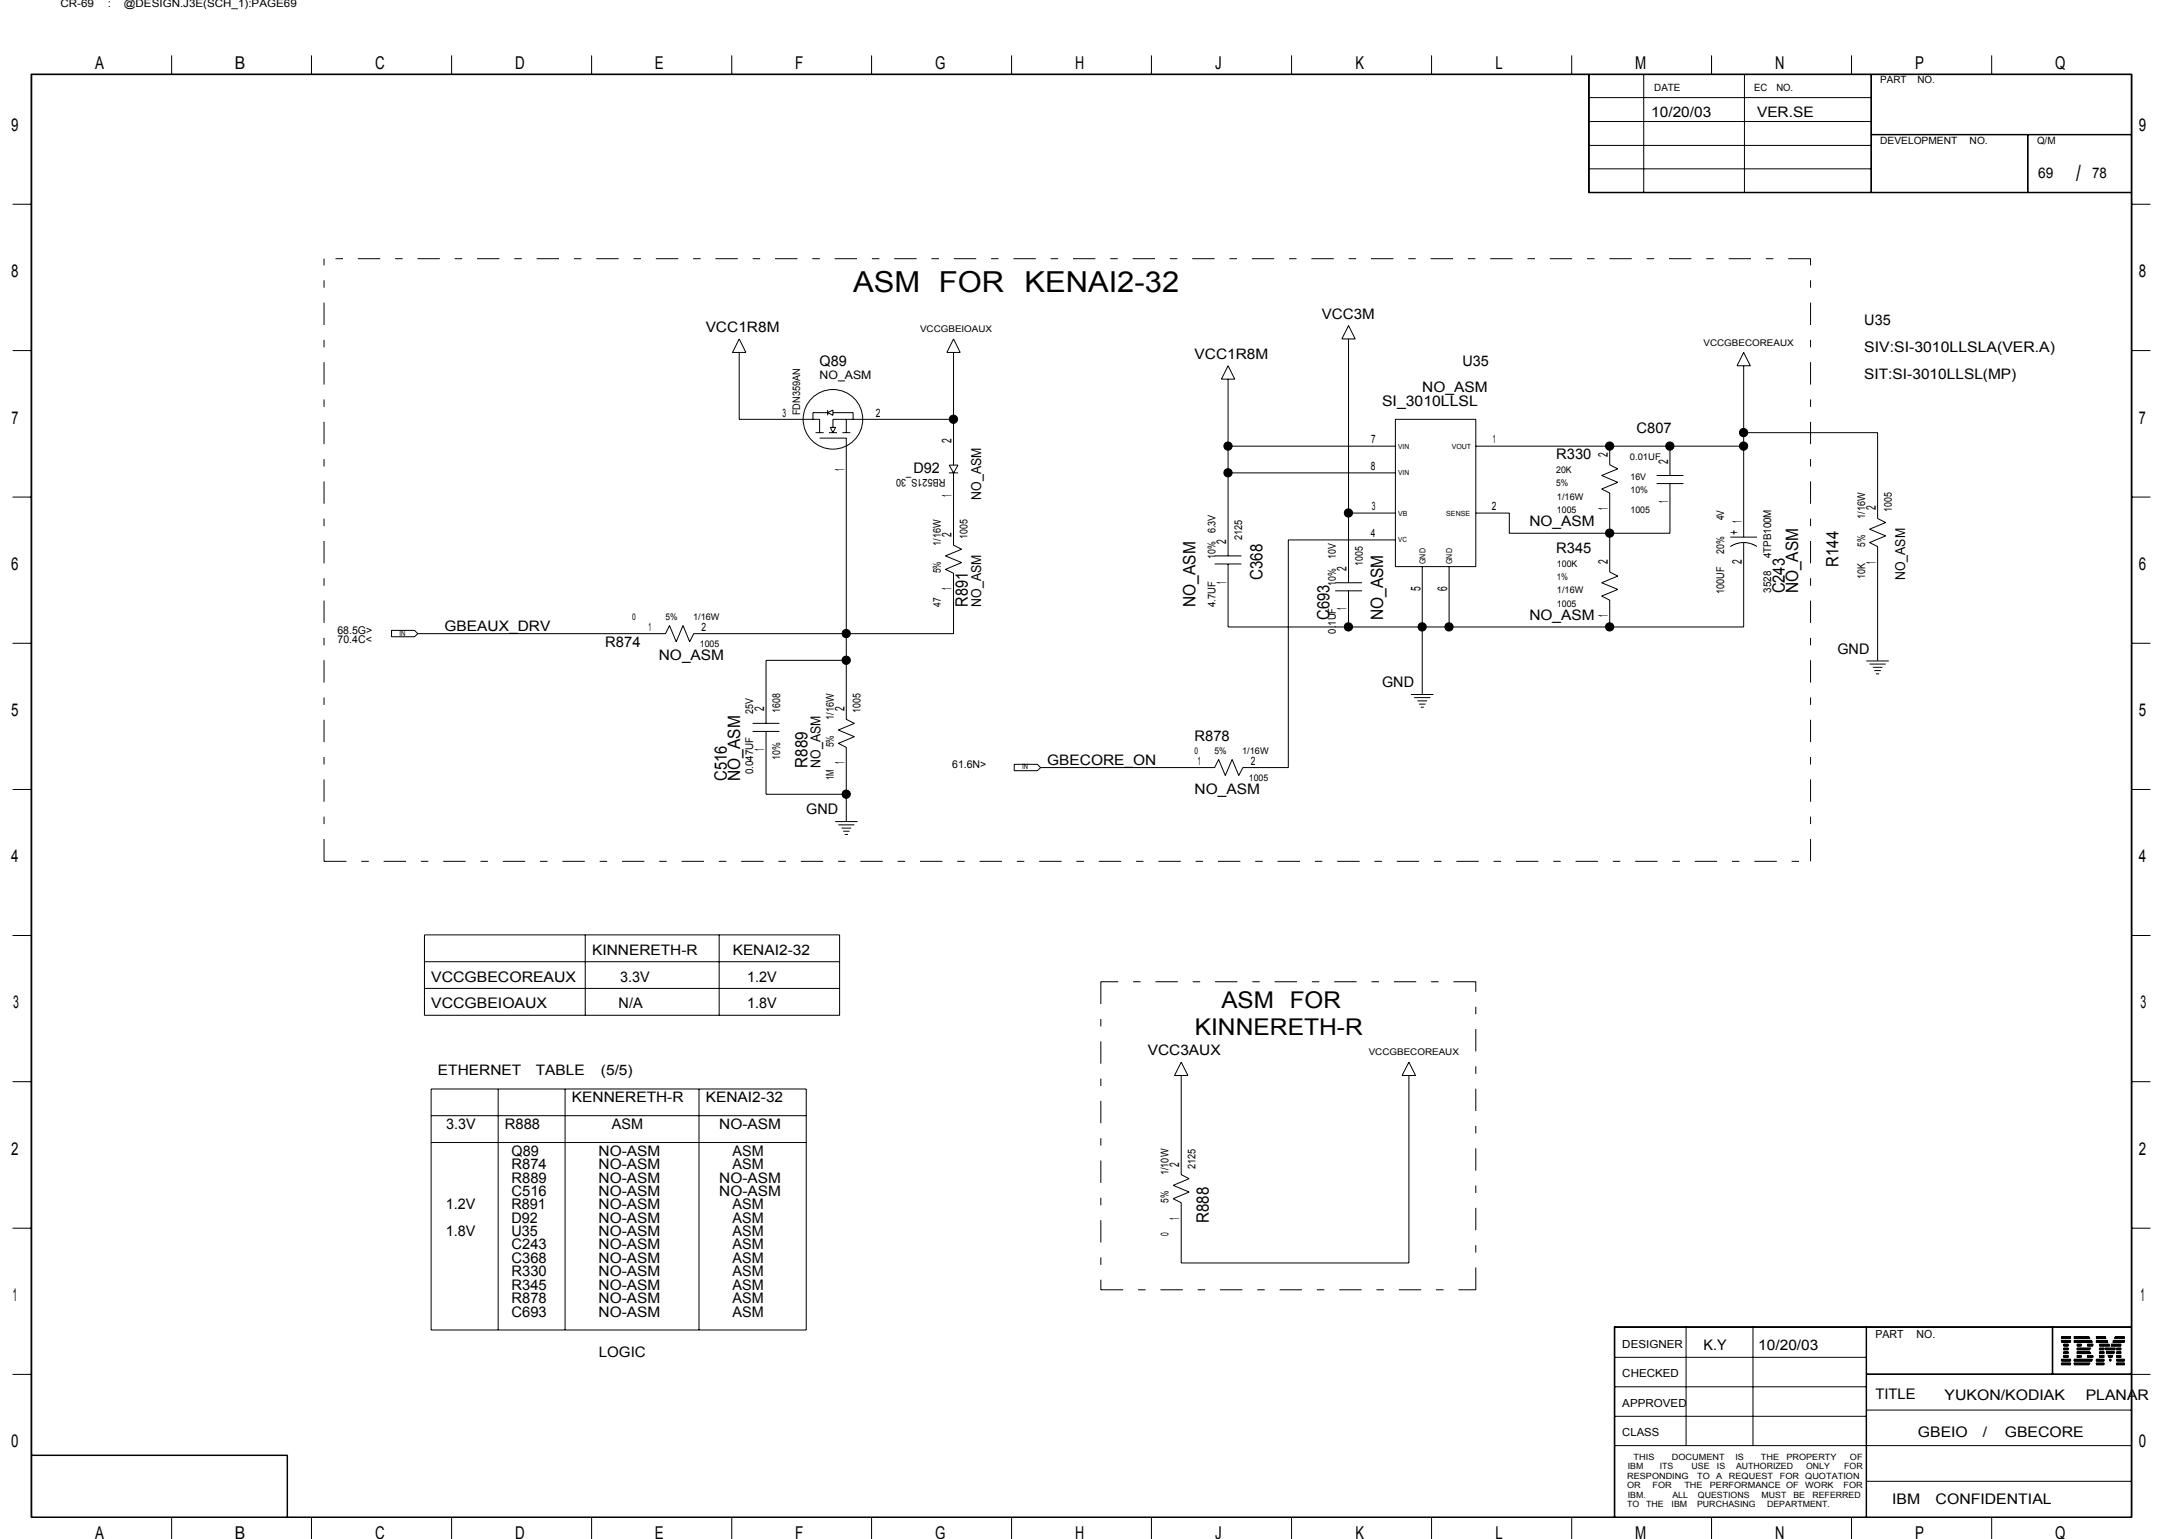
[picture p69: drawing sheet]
<svg xmlns="http://www.w3.org/2000/svg" width="297mm" height="210mm" viewBox="0 0 297 210" stroke-linecap="round" stroke-linejoin="round" font-family="sans-serif">
<defs><g id="words">
<g font-size="3.9">
<text x="116.3" y="39.9">ASM FOR</text>
<text x="139.7" y="39.9">KENAI2-32</text>
</g>
<g font-size="3.1">
<text x="283.2" y="24.6">/</text>
<text x="166.6" y="137.5">ASM FOR</text>
<text x="162.9" y="141.2">KINNERETH-R</text>
</g>
<g font-size="2.4">
<text x="13" y="9.4">A</text>
<text x="32" y="9.4">B</text>
<text x="51.2" y="9.4">C</text>
<text x="70.2" y="9.4">D</text>
<text x="89.3" y="9.4">E</text>
<text x="108.4" y="9.4">F</text>
<text x="127.5" y="9.4">G</text>
<text x="146.6" y="9.4">H</text>
<text x="165.7" y="9.4">J</text>
<text x="184.8" y="9.4">K</text>
<text x="203.9" y="9.4">L</text>
<text x="223" y="9.4">M</text>
<text x="242.1" y="9.4">N</text>
<text x="261.2" y="9.4">P</text>
<text x="280.3" y="9.4">Q</text>
<text x="1.5" y="17.9">9</text>
<text x="291.7" y="17.9">9</text>
<text x="1.5" y="37.8">8</text>
<text x="291.7" y="37.8">8</text>
<text x="1.6" y="57.8">7</text>
<text x="291.7" y="57.8">7</text>
<text x="1.5" y="77.7">6</text>
<text x="291.7" y="77.7">6</text>
<text x="1.5" y="97.7">5</text>
<text x="291.7" y="97.7">5</text>
<text x="1.5" y="117.6">4</text>
<text x="291.7" y="117.6">4</text>
<text x="1.8" y="137.5">3</text>
<text x="291.9" y="137.5">3</text>
<text x="1.5" y="157.5">2</text>
<text x="291.7" y="157.5">2</text>
<text x="1.8" y="177.5">1</text>
<text x="291.9" y="177.5">1</text>
<text x="1.5" y="197.4">0</text>
<text x="291.7" y="197.4">0</text>
<text x="13" y="209.9">A</text>
<text x="32" y="209.9">B</text>
<text x="51.2" y="209.9">C</text>
<text x="70.2" y="209.9">D</text>
<text x="89.3" y="209.9">E</text>
<text x="108.4" y="209.9">F</text>
<text x="127.5" y="209.9">G</text>
<text x="146.6" y="209.9">H</text>
<text x="165.7" y="209.9">J</text>
<text x="184.8" y="209.9">K</text>
<text x="203.9" y="209.9">L</text>
<text x="223" y="209.9">M</text>
<text x="242.1" y="209.9">N</text>
<text x="261.2" y="209.9">P</text>
<text x="280.3" y="209.9">Q</text>
</g>
<g font-size="2.3">
<text x="250.7" y="77.3" transform="rotate(-90 250.7 77.3)">R144</text>
<text x="132" y="82.8" transform="rotate(-90 132 82.8)">R891</text>
<text x="163.1" y="82.8" transform="rotate(-90 163.1 82.8)">NO_ASM</text>
<text x="172.2" y="79.1" transform="rotate(-90 172.2 79.1)">C368</text>
<text x="243.4" y="80.9" transform="rotate(-90 243.4 80.9)">C243</text>
<text x="245.3" y="80.9" transform="rotate(-90 245.3 80.9)">NO_ASM</text>
<text x="181.3" y="84.6" transform="rotate(-90 181.3 84.6)">C693</text>
<text x="188.6" y="84.6" transform="rotate(-90 188.6 84.6)">NO_ASM</text>
<text x="99.1" y="106.5" transform="rotate(-90 99.1 106.5)">C516</text>
<text x="101" y="106.5" transform="rotate(-90 101 106.5)">NO_ASM</text>
<text x="110.1" y="104.7" transform="rotate(-90 110.1 104.7)">R889</text>
<text x="164.9" y="166.8" transform="rotate(-90 164.9 166.8)">R888</text>
</g>
<g font-size="2">
<text x="225.2" y="15.9">10/20/03</text>
<text x="239.6" y="15.9">VER.SE</text>
<text x="278" y="24.3">69</text>
<text x="285.3" y="24.3">78</text>
<text x="96.2" y="45.3">VCC1R8M</text>
<text x="180.3" y="43.5">VCC3M</text>
<text x="254.3" y="44.4">U35</text>
<text x="111.8" y="49.9">Q89</text>
<text x="162.9" y="49">VCC1R8M</text>
<text x="194" y="53.5">NO_ASM</text>
<text x="199.5" y="49.9">U35</text>
<text x="254.3" y="51.7">SIT:SI-3010LLSL(MP)</text>
<text x="254.3" y="48">SIV:SI-3010LLSLA(VER.A)</text>
<text x="188.5" y="55.4">SI_3010LLSL</text>
<text x="223.2" y="59">C807</text>
<text x="124.6" y="64.5">D92</text>
<text x="212.2" y="62.7">R330</text>
<text x="208.6" y="71.8">NO_ASM</text>
<text x="212.2" y="75.4">R345</text>
<text x="60.6" y="86">GBEAUX_DRV</text>
<text x="82.5" y="88.2">R874</text>
<text x="208.6" y="84.6">NO_ASM</text>
<text x="250.6" y="89.1">GND</text>
<text x="89.8" y="90">NO_ASM</text>
<text x="188.5" y="93.7">GND</text>
<text x="162.9" y="101">R878</text>
<text x="142.8" y="104.3">GBECORE_ON</text>
<text x="110" y="111.1">GND</text>
<text x="162.9" y="108.3">NO_ASM</text>
<text x="80.7" y="130.2">KINNERETH-R</text>
<text x="99.9" y="130.2">KENAI2-32</text>
<text x="58.8" y="133.9">VCCGBECOREAUX</text>
<text x="58.8" y="137.5">VCCGBEIOAUX</text>
<text x="84.4" y="137.5">N/A</text>
<text x="84.6" y="133.9">3.3V</text>
<text x="101.9" y="133.9">1.2V</text>
<text x="101.9" y="137.5">1.8V</text>
<text x="156.5" y="143.9">VCC3AUX</text>
<text x="59.7" y="146.7">ETHERNET</text>
<text x="73.1" y="146.7">TABLE</text>
<text x="82" y="146.7">(5/5)</text>
<text x="60.8" y="154">3.3V</text>
<text x="68.9" y="154">R888</text>
<text x="78" y="150.3">KENNERETH-R</text>
<text x="83.5" y="154">ASM</text>
<text x="96.3" y="150.3">KENAI2-32</text>
<text x="98.1" y="154">NO-ASM</text>
<text x="69.8" y="161.3">R889</text>
<text x="69.8" y="157.6">Q89</text>
<text x="69.8" y="159.4">R874</text>
<text x="81.6" y="161.3">NO-ASM</text>
<text x="81.6" y="157.6">NO-ASM</text>
<text x="81.6" y="159.4">NO-ASM</text>
<text x="98.1" y="161.3">NO-ASM</text>
<text x="99.9" y="159.4">ASM</text>
<text x="99.9" y="157.6">ASM</text>
<text x="60.8" y="164.9">1.2V</text>
<text x="69.8" y="164.9">R891</text>
<text x="69.8" y="163.1">C516</text>
<text x="69.8" y="166.8">D92</text>
<text x="81.6" y="163.1">NO-ASM</text>
<text x="81.6" y="166.8">NO-ASM</text>
<text x="81.6" y="164.9">NO-ASM</text>
<text x="98.1" y="163.1">NO-ASM</text>
<text x="99.9" y="166.8">ASM</text>
<text x="99.9" y="164.9">ASM</text>
<text x="60.8" y="168.6">1.8V</text>
<text x="69.8" y="172.2">C368</text>
<text x="69.8" y="168.6">U35</text>
<text x="69.8" y="170.4">C243</text>
<text x="81.6" y="172.2">NO-ASM</text>
<text x="81.6" y="170.4">NO-ASM</text>
<text x="81.6" y="168.6">NO-ASM</text>
<text x="99.9" y="172.2">ASM</text>
<text x="99.9" y="168.6">ASM</text>
<text x="99.9" y="170.4">ASM</text>
<text x="69.8" y="174.1">R330</text>
<text x="69.8" y="175.9">R345</text>
<text x="69.8" y="177.7">R878</text>
<text x="69.8" y="179.6">C693</text>
<text x="81.6" y="179.6">NO-ASM</text>
<text x="81.6" y="177.7">NO-ASM</text>
<text x="81.6" y="174.1">NO-ASM</text>
<text x="81.6" y="175.9">NO-ASM</text>
<text x="99.9" y="175.9">ASM</text>
<text x="99.9" y="174.1">ASM</text>
<text x="99.9" y="177.7">ASM</text>
<text x="99.9" y="179.6">ASM</text>
<text x="81.7" y="185">LOGIC</text>
<text x="232.3" y="184.1">K.Y</text>
<text x="239.8" y="184.1">10/20/03</text>
<text x="255.8" y="190.8">TITLE</text>
<text x="265.2" y="190.9">YUKON/KODIAK</text>
<text x="284.5" y="190.9">PLANAR</text>
<text x="261.6" y="196">GBEIO</text>
<text x="270.4" y="196">/</text>
<text x="273.4" y="196">GBECORE</text>
<text x="258.1" y="205.1">IBM</text>
<text x="264" y="205.1">CONFIDENTIAL</text>
</g>
<g font-size="1.9">
<text x="133.8" y="68.2" transform="rotate(-90 133.8 68.2)">NO_ASM</text>
<text x="237.1" y="73" transform="rotate(-90 237.1 73)">+ 1</text>
<text x="133.8" y="82.8" transform="rotate(-90 133.8 82.8)">NO_ASM</text>
<text x="259.8" y="79.1" transform="rotate(-90 259.8 79.1)">NO_ASM</text>
<text x="111.9" y="104.7" transform="rotate(-90 111.9 104.7)">NO_ASM</text>
</g>
<g font-size="1.8">
<text x="115.2" y="64.3" transform="rotate(-90 115.2 64.3)">1</text>
<text x="129.8" y="60.5" transform="rotate(-90 129.8 60.5)">2</text>
<text x="219.3" y="62.3" transform="rotate(-90 219.3 62.3)">2</text>
<text x="227.5" y="63.2" transform="rotate(-90 227.5 63.2)">2</text>
<text x="129.8" y="67.7" transform="rotate(-90 129.8 67.7)">1</text>
<text x="219.3" y="69.6" transform="rotate(-90 219.3 69.6)">1</text>
<text x="227.5" y="68.6" transform="rotate(-90 227.5 68.6)">1</text>
<text x="255.8" y="69.6" transform="rotate(-90 255.8 69.6)">2</text>
<text x="129.8" y="73.3" transform="rotate(-90 129.8 73.3)">2</text>
<text x="167.2" y="74.2" transform="rotate(-90 167.2 74.2)">2</text>
<text x="183.7" y="77.8" transform="rotate(-90 183.7 77.8)">2</text>
<text x="219.3" y="76.9" transform="rotate(-90 219.3 76.9)">2</text>
<text x="237.6" y="77" transform="rotate(-90 237.6 77)">2</text>
<text x="255.8" y="76.9" transform="rotate(-90 255.8 76.9)">1</text>
<text x="129.8" y="80.5" transform="rotate(-90 129.8 80.5)">1</text>
<text x="167.2" y="79.6" transform="rotate(-90 167.2 79.6)">1</text>
<text x="183.7" y="83.2" transform="rotate(-90 183.7 83.2)">1</text>
<text x="193.7" y="80.6" transform="rotate(-90 193.7 80.6)">5</text>
<text x="197.4" y="80.6" transform="rotate(-90 197.4 80.6)">6</text>
<text x="219.3" y="84.2" transform="rotate(-90 219.3 84.2)">1</text>
<text x="104.2" y="97" transform="rotate(-90 104.2 97)">2</text>
<text x="115.2" y="97" transform="rotate(-90 115.2 97)">2</text>
<text x="104.2" y="102.4" transform="rotate(-90 104.2 102.4)">1</text>
<text x="115.2" y="104.3" transform="rotate(-90 115.2 104.3)">1</text>
<text x="160.8" y="159.1" transform="rotate(-90 160.8 159.1)">2</text>
<text x="160.8" y="166.4" transform="rotate(-90 160.8 166.4)">1</text>
</g>
<g font-size="1.6">
<text x="111.8" y="51.7">NO_ASM</text>
<text x="106.7" y="56.8">3</text>
<text x="119.4" y="56.8">2</text>
<text x="187" y="64.1">8</text>
<text x="187" y="60.5">7</text>
<text x="203.6" y="60.5">1</text>
<text x="187.1" y="69.6">3</text>
<text x="203.5" y="69.6">2</text>
<text x="187" y="73.3">4</text>
<text x="88.5" y="86">1</text>
<text x="95.7" y="86">2</text>
<text x="163.3" y="104.3">1</text>
<text x="170.6" y="104.3">2</text>
</g>
<g font-size="1.5">
<text x="8.3" y="1">CR-69</text>
<text x="14.7" y="1">:</text>
<text x="16.9" y="1">@DESIGN.J3E(SCH_1):PAGE69</text>
<text x="235.2" y="71" transform="rotate(-90 235.2 71)">4V</text>
<text x="254.4" y="70.8" transform="rotate(-90 254.4 70.8)">1/16W</text>
<text x="258" y="69.9" transform="rotate(-90 258 69.9)">1005</text>
<text x="128.3" y="74.4" transform="rotate(-90 128.3 74.4)">1/16W</text>
<text x="132" y="73.5" transform="rotate(-90 132 73.5)">1005</text>
<text x="165.8" y="76.3" transform="rotate(-90 165.8 76.3)">10%</text>
<text x="165.8" y="72.7" transform="rotate(-90 165.8 72.7)">6.3V</text>
<text x="169.4" y="73.6" transform="rotate(-90 169.4 73.6)">2125</text>
<text x="182.2" y="76.3" transform="rotate(-90 182.2 76.3)">10V</text>
<text x="185.9" y="77.2" transform="rotate(-90 185.9 77.2)">1005</text>
<text x="235.2" y="75.6" transform="rotate(-90 235.2 75.6)">20%</text>
<text x="241.6" y="76.2" transform="rotate(-90 241.6 76.2)">4TPB100M</text>
<text x="254.4" y="74.5" transform="rotate(-90 254.4 74.5)">5%</text>
<text x="128.3" y="82.8" transform="rotate(-90 128.3 82.8)">47</text>
<text x="128.3" y="78.2" transform="rotate(-90 128.3 78.2)">5%</text>
<text x="165.8" y="82.8" transform="rotate(-90 165.8 82.8)">4.7UF</text>
<text x="182.2" y="79.9" transform="rotate(-90 182.2 79.9)">10%</text>
<text x="235.2" y="81" transform="rotate(-90 235.2 81)">100UF</text>
<text x="241.6" y="80.8" transform="rotate(-90 241.6 80.8)">3528</text>
<text x="254.4" y="79" transform="rotate(-90 254.4 79)">10K</text>
<text x="46" y="86.4">68.5G&gt;</text>
<text x="46" y="87.7">70.4C&lt;</text>
<text x="182.2" y="86.4" transform="rotate(-90 182.2 86.4)">0.1UF</text>
<text x="102.7" y="97.4" transform="rotate(-90 102.7 97.4)">25V</text>
<text x="106.4" y="97.3" transform="rotate(-90 106.4 97.3)">1608</text>
<text x="113.7" y="101.9" transform="rotate(-90 113.7 101.9)">5%</text>
<text x="113.7" y="98.2" transform="rotate(-90 113.7 98.2)">1/16W</text>
<text x="117.4" y="97.3" transform="rotate(-90 117.4 97.3)">1005</text>
<text x="102.7" y="105.6" transform="rotate(-90 102.7 105.6)">0.047UF</text>
<text x="106.4" y="103.7" transform="rotate(-90 106.4 103.7)">10%</text>
<text x="113.7" y="106.4" transform="rotate(-90 113.7 106.4)">1M</text>
<text x="129.9" y="104.7">61.6N&gt;</text>
<text x="159.4" y="160.3" transform="rotate(-90 159.4 160.3)">1/10W</text>
<text x="163" y="159.5" transform="rotate(-90 163 159.5)">2125</text>
<text x="159.4" y="164" transform="rotate(-90 159.4 164)">5%</text>
<text x="159.4" y="168.6" transform="rotate(-90 159.4 168.6)">0</text>
<text x="221.3" y="183.8">DESIGNER</text>
<text x="255.8" y="182.5">PART</text>
<text x="261.4" y="182.5">NO.</text>
<text x="221.3" y="191.9">APPROVED</text>
<text x="221.3" y="187.8">CHECKED</text>
<text x="221.3" y="195.9">CLASS</text>
</g>
<g font-size="1.4">
<text x="256.4" y="11.4">PART</text>
<text x="261.5" y="11.4">NO.</text>
<text x="225.6" y="12.4">DATE</text>
<text x="239.2" y="12.4">EC</text>
<text x="242.3" y="12.4">NO.</text>
<text x="256.4" y="19.7">DEVELOPMENT</text>
<text x="268.6" y="19.7">NO.</text>
<text x="277.8" y="19.7">Q/M</text>
<text x="109.1" y="56.6" transform="rotate(-90 109.1 56.6)">FDN359AN</text>
<text x="128.9" y="65.3" transform="rotate(180 128.9 65.3)">RB521S_30</text>
</g>
<g font-size="1.3">
<text x="125.5" y="45.3">VCCGBEIOAUX</text>
<text x="232.3" y="47.1">VCCGBECOREAUX</text>
<text x="212.2" y="64.5">20K</text>
<text x="222.3" y="62.7">0.01UF</text>
<text x="222.4" y="65.4">16V</text>
<text x="212.2" y="66.3">5%</text>
<text x="212.3" y="70">1005</text>
<text x="212.3" y="68.2">1/16W</text>
<text x="222.4" y="67.2">10%</text>
<text x="222.4" y="70">1005</text>
<text x="212.3" y="77.3">100K</text>
<text x="212.3" y="82.8">1005</text>
<text x="212.3" y="80.9">1/16W</text>
<text x="212.3" y="79.1">1%</text>
<text x="86.2" y="84.6">0</text>
<text x="90.8" y="84.6">5%</text>
<text x="94.5" y="84.6">1/16W</text>
<text x="95.4" y="88.2">1005</text>
<text x="162.9" y="102.8">0</text>
<text x="165.6" y="102.8">5%</text>
<text x="169.4" y="102.8">1/16W</text>
<text x="170.3" y="106.5">1005</text>
<text x="186.7" y="144">VCCGBECOREAUX</text>
</g>
<g font-size="1.2">
<text x="221.9" y="203">OR</text>
<text x="221.9" y="201.7">RESPONDING</text>
<text x="222" y="200.4">IBM</text>
<text x="222.8" y="199.1">THIS</text>
<text x="225.4" y="203">FOR</text>
<text x="226.4" y="200.4">ITS</text>
<text x="228" y="199.1">DOCUMENT</text>
<text x="229.7" y="203">THE</text>
<text x="230.7" y="200.4">USE</text>
<text x="231.5" y="201.7">TO</text>
<text x="233.2" y="203">PERFORMANCE OF</text>
<text x="234.1" y="201.7">A</text>
<text x="234.2" y="200.4">IS</text>
<text x="235.8" y="201.7">REQUEST</text>
<text x="236.7" y="199.1">IS</text>
<text x="236.8" y="200.4">AUTHORIZED</text>
<text x="240.2" y="199.1">THE</text>
<text x="242.7" y="201.7">FOR</text>
<text x="243.6" y="199.1">PROPERTY</text>
<text x="246.2" y="203">WORK</text>
<text x="246.2" y="201.7">QUOTATION</text>
<text x="246.3" y="200.4">ONLY</text>
<text x="251.4" y="203">FOR</text>
<text x="251.5" y="200.4">FOR</text>
<text x="252.3" y="199.1">OF</text>
<text x="221.9" y="205.6">TO</text>
<text x="222" y="204.3">IBM.</text>
<text x="224.5" y="205.6">THE</text>
<text x="228" y="205.6">IBM</text>
<text x="228.1" y="204.3">ALL</text>
<text x="231.5" y="205.6">PURCHASING</text>
<text x="231.6" y="204.3">QUESTIONS</text>
<text x="240.2" y="204.3">MUST</text>
<text x="241" y="205.6">DEPARTMENT.</text>
<text x="244.6" y="204.3">BE</text>
<text x="247.2" y="204.3">REFERRED</text>
</g>
<g font-size="1.1">
<text x="194.4" y="76.9" transform="rotate(-90 194.4 76.9)">GND</text>
<text x="198.1" y="76.9" transform="rotate(-90 198.1 76.9)">GND</text>
</g>
<g font-size="1">
<text x="190.7" y="64.8">VIN</text>
<text x="190.7" y="61.2">VIN</text>
<text x="198" y="61.2">VOUT</text>
<text x="190.7" y="70.3">VB</text>
<text x="197.2" y="70.3">SENSE</text>
<text x="190.7" y="74">VC</text>
<text x="54.5" y="86.7">IN</text>
<text x="139.4" y="104.9">IN</text>
</g>
</g></defs>
<g fill="none" stroke="#000" stroke-width=".14">
<path d="M4.2 10.1h286.6v196.9h-286.6zM4.3 10.2h286.4v196.7h-286.4zM23.4 7.6v2.5M42.5 7.6v2.5M61.6 7.6v2.5M80.7 7.6v2.5M99.8 7.6v2.5M118.9 7.6v2.5M138 7.6v2.5M157 7.6v2.5M176.1 7.6v2.5M195.2 7.6v2.5"/>
<path d="M214.4 7.6v2.5M216.7 10.1v16.2h74.1M216.7 19.8h38.5M216.7 16.6h38.5M216.7 13.3h38.5M216.7 10.1v16.2M224.2 10.1v16.2M233.4 7.6v2.5M237.9 10.1v16.2M252.5 7.6v2.5M255.2 10.1v16.2M255.2 18.4h35.6"/>
<path d="M255.2 18.3h35.6M271.6 7.6v2.5M276.5 18.4v7.9M276.6 18.4v7.9M1.7 27.9h2.5M216.7 26.2h74.1M216.7 23h38.5M290.8 27.9h2.5M1.7 47.8h2.5M100.8 48.1v9.1h11v1.8M100.8 46.2l.9 1.9h-1.8zM111.2 59h1.1"/>
<path d="M111.8 59.8h3.6v38.3l1.1 .6-2.2 .9 2.2 .9-2.2 .9 1.1 .5v10.1M112.9 55.9v.7M112.9 56.3l.7-.4v.7zM112.9 56.3h-2v.9M113 59h1.1M113.2 58.3h.8l-.4 .7zM113.6 56.3h2.7v.9M114.9 59h1.1M115.4 57.2v1.8M130 57.2h-16.4v1.1M130 48.1v15.3M130 46.2l1 1.9h-1.9z"/>
<path d="M167.5 51.7v24.1M167.5 49.9l.9 1.8h-1.8zM183.9 44.4l.9 1.8h-1.8zM183.9 46.2v33.3M190.3 57.2h11v20.1h-11zM237.8 49.9v23.4M237.8 59h18.3v11.7l1.1 .6-2.2 .9 2.2 .9-2.2 .9 1.1 .5v15.6M237.8 48.1l.9 1.8h-1.8zM290.8 47.8h2.5M1.7 67.8h2.5M129.4 64.5h1.3M129.5 63.4h1.2l-.7 1.1z"/>
<path d="M130 64.5v9.9l1.1 .5-2.2 .9 2.2 .9-2.2 1 1.1 .5v8.2h-35.4l-.5 1.1-.9-2.2-1 2.2-.9-2.2-.5 1.1h-33.8M165.6 76.9h3.7M165.6 75.8h3.7M167.5 60.9h22.8M167.5 64.5h22.8M182.1 79.5h3.7M183.9 70h6.4M190.3 73.6h-14.6v31.1h-6.2l-.6 1.1-.9-2.2-.9 2.2-.9-2.2-.6 1.1h-23.7M194 77.3v17.3M197.6 77.3v8.2M201.3 60.9h36.5M219.5 60.9v2.5l1.1 .5-2.2 1 2.2 .9-2.2 .9 1.1 .5v10.8l1.1 .6-2.2 .9 2.2 .9-2.2 .9 1.1 .6v3.6"/>
<path d="M225.9 66h3.7M225.9 64.9h3.7M227.8 66v6.7h-22v-2.7h-4.5M227.8 60.9v4M236 73.3h3.6M236.1 74.5h-.1M236.1 74.5h.1M236.2 74.4l-.1 .1M236.2 74.4h.1M236.3 74.4h-.1M236.3 74.4h.1M236.4 74.3l-.1 .1"/>
<path d="M236.4 74.3h.1M236.6 74.3h-.3M236.6 74.2l-.1 .1M236.6 74.2h.1M236.8 74.2l.6-.2h.7l1.1 .3M236.9 74.1l-.3 .1M237 74.1h.1M237.2 74v.1M237.8 74v11.5h-70.3v-8.6M238.4 74v.1M238.6 74.1h.1M238.8 74.1v.1"/>
<path d="M238.9 74.2h.1M239 74.2h.1M239.1 74.3h.1M239.2 74.3h.1M239.2 74.3l.2 .1M239.3 74.4h.1M239.4 74.4l.1 .1M239.4 74.4h.1M239.5 74.5h.1M239.6 74.5h.1M290.8 67.8h2.5M1.7 87.7h2.5"/>
<path d="M53.4 86h3.1l.5 .4-.5 .4h-3.1zM102.6 99.8h3.7M102.6 98.7h3.7M104.5 99.8v8.5h10.9M115.4 90.1h-10.9v8.6M182.1 80.6h3.7M183.9 80.6v4.9M192.4 94.7h3.1M192.9 95.1h2.2M193.3 95.6h1.3M193.5 96h.9M193.8 96.5h.4"/>
<path d="M254.5 90.1h3.1M255 90.6h2.2M255.4 91h1.3M255.6 91.5h.9M255.8 91.9h.5M290.8 87.7h2.5M1.7 107.7h2.5M113.9 112.1h3.1M114.3 112.5h2.2M114.8 112.9h1.3M115 113.4h.9M115.2 113.8h.5"/>
<path d="M138.3 104.2h3.2l.4 .5-.4 .4h-3.2zM290.8 107.7h2.5M1.7 127.6h2.5M57.9 134.8h56.6M57.9 127.5h56.6v11h-56.6zM57.9 131.2h56.6M79.8 127.5v11M98.1 127.5v11M290.8 127.6h2.5M1.7 147.5h2.5M58.8 148.5h51.2v32.9h-51.2zM58.8 152.2h51.2"/>
<path d="M58.8 155.8h51.2M67.9 148.5v32.9M77.1 148.5v32.9M95.3 148.5v32.9M161.1 146.7v13.5l1.1 .6-2.2 .9 2.2 .9-2.2 .9 1.1 .5v8.3h31v-25.6M161.1 144.9l.9 1.8h-1.8zM192.1 144.9l1 1.8h-1.9zM290.8 147.5h2.5M1.7 167.5h2.5M290.8 167.5h2.5M1.7 187.5h2.5M4.2 198.5h35v8.4"/>
<path d="M4.2 198.5h35M39.2 198.5v8.4M220.2 185.1h34.3M220.2 181h70.6M220.2 197.2h70.6M220.2 193.2h34.3M220.2 189.1h34.3M220.2 181v25.9M230 181v16.2M239.1 181v16.2M254.5 181v25.9M254.5 192.3h36.3"/>
<path d="M254.5 187.4h36.3M254.5 187.5h38.8M254.6 181v25.9M279.9 181v6.5M280 181v6.5M281.1 182.3l1.3 .1zM281.1 182.4l1.3 .1zM281.1 182.5l1.3 .1zM281.1 182.8l1.3 .1zM281.1 182.9l1.3 .1zM281.1 183l1.3 .1zM281.1 185.4h1.3z"/>
<path d="M281.1 185.5h1.3v.1h-1.3zM281.1 185.9h1.3v.1h-1.3zM281.1 186.1h.1M281.1 185.6h1.3M281.1 186.1h1.3M281.1 186h1.3M281.4 183.3l.7 .1zM281.4 183.9h.7zM281.4 184h.7zM281.4 184.1h.7zM281.4 184.4h.7zM281.4 184.5h.7z"/>
<path d="M281.4 184.6h.7zM281.4 184.9h.7zM281.4 185h.7zM281.4 185.1h.7zM281.4 183.5h.1M281.4 183.6h.1M281.4 183.6h.7M281.4 183.5h.7M282.1 183.5h.1M282.1 183.6h.1M282.4 186.1h.1M282.8 182.3l2.1 .1z"/>
<path d="M282.8 182.4l2.2 .1zM282.8 182.5l2.2 .1zM282.8 182.8l2.5 .1zM282.8 182.9l2.5 .1zM282.8 183l2.6 .1zM282.8 185.4h2.6zM282.8 185.5h2.5v.1h-2.5zM282.8 186h2.2v-.1h-2.2v.1h2.2h-2.2M282.8 186.1h.1M282.8 186.1h2.1M283.2 184.1h1.8zM283.2 184.4h1.8z"/>
<path d="M283.2 183.9h2zM283.2 184.6h2zM283.2 183.3l.7 .1zM283.2 183.5h.1M283.2 183.6h.1M283.2 184h1.9zM283.2 184.5h1.9zM283.2 184.9h.7zM283.2 185h.7zM283.2 185.1h.7zM283.2 183.6h.7M283.2 183.5h.7"/>
<path d="M283.9 183.5h.1M283.9 183.6h.1M284.7 183.3l.8 .1zM284.7 185h.8zM284.7 185.1h.8zM284.7 183.5h.1M284.7 183.6h.1M284.7 184.9h.7zM284.7 183.6h.7M284.7 183.5h.8M284.9 186.1h.1M285.3 185.6h-2.5"/>
<path d="M285.4 183.6h.1M285.5 183.5h.1M285.9 185.4h1.1zM285.9 185.5h1.1v.1h-1.1zM285.9 185.9h1.1v.1h-1.1zM285.9 182.3l1.3 .1zM285.9 182.4l1.3 .1zM285.9 182.5l1.3 .1zM285.9 182.8l1.5 .1zM285.9 182.9l1.5 .1zM285.9 183l1.6 .1zM285.9 186.1h.1"/>
<path d="M285.9 185.6h1.1M285.9 186.1h1.1M285.9 186h1.1M286.3 183.9h.7zM286.3 184h.7zM286.3 184.1h.7zM286.3 184.4h.7zM286.3 184.5h.7zM286.3 184.6h.7zM286.3 184.9h.7zM286.3 185h.7zM286.3 185.1h.7z"/>
<path d="M286.3 183.3l1.4 .1zM286.3 183.5h.1M286.3 183.6h.1M286.3 183.6h1.4M286.3 183.5h1.4M287 186.1h.1M287.1 183.9h1.4zM287.1 184h1.4zM287.2 184.1h1.3zM287.2 184.4h1.2zM287.3 184.5h1zM287.3 184.6h1z"/>
<path d="M287.5 184.9h.6zM287.5 185h.6zM287.6 185.1h.5zM287.7 185.4h.2zM287.7 185.5h.2v.1h-.2zM287.7 183.5h.1M287.7 185.6h.2M287.7 183.6h.1M287.9 183.6h.1M287.9 183.6h1.4M287.9 183.3l1.4 .1zM287.9 183.5h.1"/>
<path d="M287.9 183.5h1.4M288.1 183l1.6 .1zM288.2 182.8l1.5 .1zM288.2 182.9l1.5 .1zM288.4 182.4l1.3 .1zM288.4 182.5l1.3 .1zM288.5 182.3l1.2 .1zM288.6 185.4h1.1zM288.6 185.5h1.1v.1h-1.1zM288.6 185.9h1.1v.1h-1.1zM288.6 183.9h.7zM288.6 184h.7z"/>
<path d="M288.6 184.1h.7zM288.6 184.4h.7zM288.6 184.5h.7zM288.6 184.6h.7zM288.6 184.9h.7zM288.6 185h.7zM288.6 185.1h.7zM288.6 186.1h.1M288.6 185.6h1.1M288.6 186.1h1.1M288.6 186h1.1M289.3 183.5h.1"/>
<path d="M289.3 183.6h.1M289.7 186.1h.1M290.8 181h-70.6v25.9M23.4 206.9v3M42.5 206.9v3M61.6 206.9v3M80.7 206.9v3M99.8 206.9v3M118.9 206.9v3M138 206.9v3M157 206.9v3M176.1 206.9v3"/>
<path d="M195.2 206.9v3M214.4 206.9v3M233.4 206.9v3M252.5 206.9v3M254.5 202h36.3M271.6 206.9v3"/>
<circle cx="113.6" cy="57.2" r="4.1"/>
</g>
<path d="M246.9 35.3h-202.7M44.2 117.5v-82.2M44.2 117.5h202.7M246.9 117.5v-82.2M150.1 133.9v42M201.3 133.9h-51.2M150.1 175.9h51.2M201.3 175.9v-42" fill="none" stroke="#000" stroke-width=".14" stroke-dasharray="3 2 1 2" stroke-linecap="butt"/>
<g fill="#000" stroke="#000" stroke-width=".14">
<circle cx="130" cy="57.2" r=".57"/>
<circle cx="237.8" cy="59" r=".57"/>
<circle cx="167.5" cy="64.5" r=".57"/>
<circle cx="167.5" cy="60.8" r=".57"/>
<circle cx="183.9" cy="70" r=".57"/>
<circle cx="219.5" cy="72.7" r=".57"/>
<circle cx="219.5" cy="60.8" r=".57"/>
<circle cx="227.7" cy="60.8" r=".57"/>
<circle cx="237.8" cy="60.8" r=".57"/>
<circle cx="115.4" cy="90.1" r=".57"/>
<circle cx="115.4" cy="86.4" r=".57"/>
<circle cx="183.9" cy="85.5" r=".57"/>
<circle cx="194" cy="85.5" r=".57"/>
<circle cx="197.6" cy="85.5" r=".57"/>
<circle cx="219.5" cy="85.5" r=".57"/>
<circle cx="115.4" cy="108.3" r=".57"/>
</g>
<use href="#words"/>
</svg>
